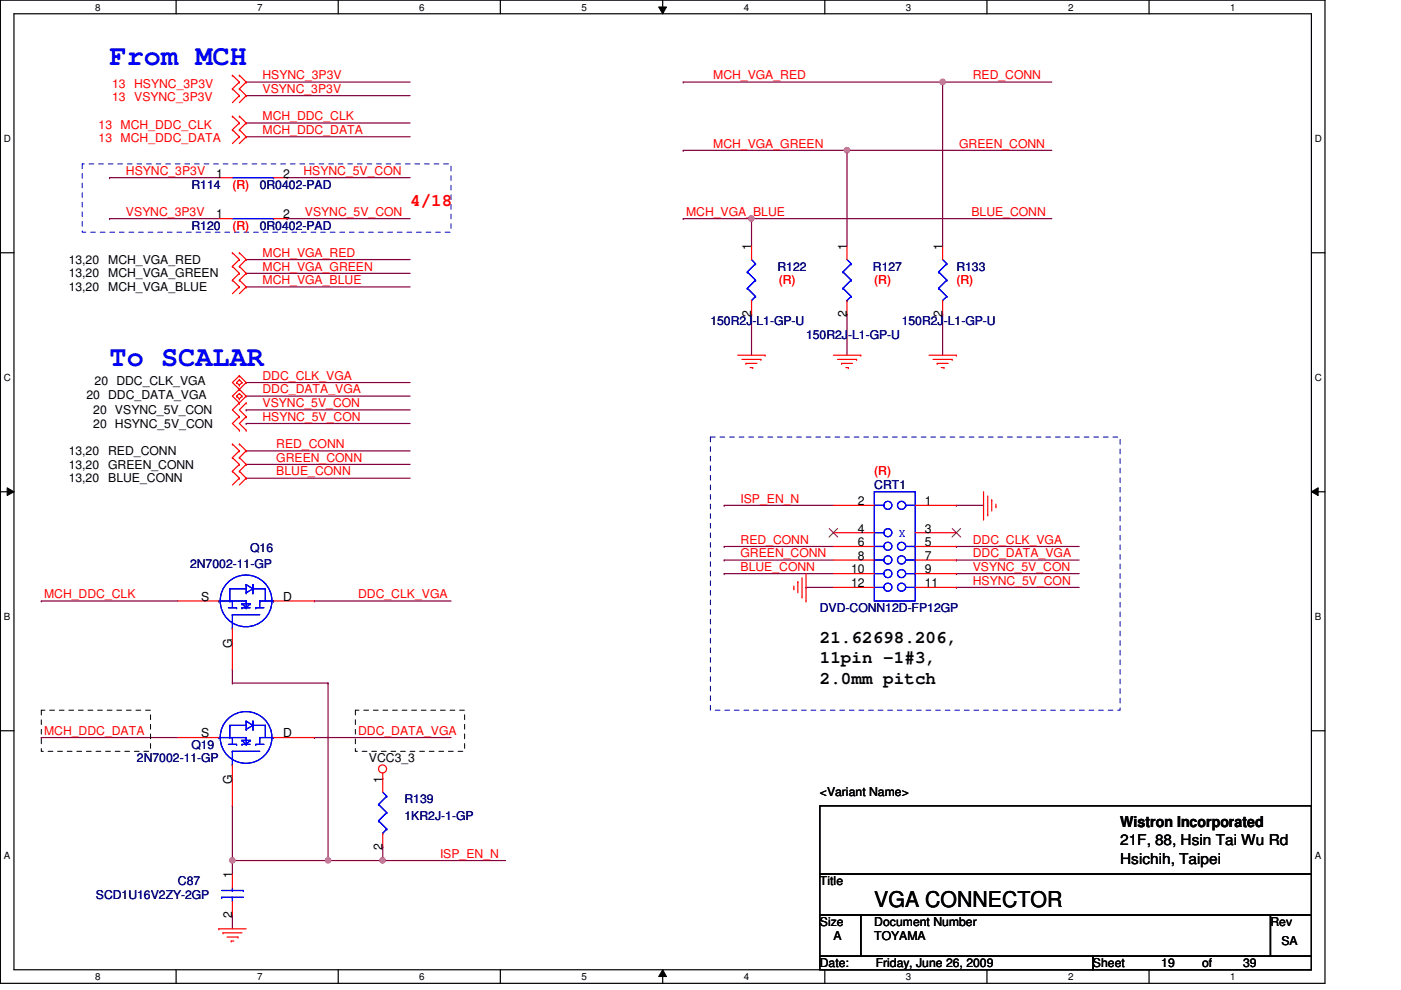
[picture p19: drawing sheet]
<svg xmlns="http://www.w3.org/2000/svg" width="297mm" height="210mm" viewBox="0 0 297 210" stroke-linecap="round" stroke-linejoin="round" font-family="sans-serif">
<defs><g id="words">
<g font-size="6.1" fill="#00f">
<text x="23.2" y="13.8">From MCH</text>
<text x="23.2" y="77.5">To SCALAR</text>
</g>
<text font-size="4.6" x="185.4" y="192.4">VGA CONNECTOR</text>
<text font-size="3.7" fill="#f00" x="86.9" y="43.7">4/18</text>
<g font-size="3.7">
<text x="173.8" y="136.4">21.62698.206,</text>
<text x="173.8" y="140.7">11pin -1#3,</text>
<text x="173.8" y="144.9">2.0mm pitch</text>
</g>
<g font-size="3.2">
<text x="237.5" y="175.3">Wistron Incorporated</text>
<text x="237.5" y="179.2">21F, 88, Hsin Tai Wu Rd</text>
<text x="237.5" y="183.3">Hsichih, Taipei</text>
</g>
<g font-size="2.6" fill="#f00">
<text x="55.7" y="16.8">HSYNC_3P3V</text>
<text x="151.2" y="16.8">MCH_VGA_RED</text>
<text x="206.2" y="16.8">RED_CONN</text>
<text x="23.8" y="21.5">13 VSYNC_3P3V</text>
<text x="23.8" y="18.6">13 HSYNC_3P3V</text>
<text x="55.7" y="19.7">VSYNC_3P3V</text>
<text x="20.9" y="27.3">13 MCH_DDC_CLK</text>
<text x="55.7" y="25.5">MCH_DDC_CLK</text>
<text x="55.7" y="28.4">MCH_DDC_DATA</text>
<text x="20.9" y="30.1">13 MCH_DDC_DATA</text>
<text x="151.2" y="31.3">MCH_VGA_GREEN</text>
<text x="203.4" y="31.3">GREEN_CONN</text>
<text x="26.7" y="37.1">HSYNC_3P3V</text>
<text x="49.3" y="40">(R)</text>
<text x="64.3" y="37.1">HSYNC_5V_CON</text>
<text x="26.7" y="45.8">VSYNC_3P3V</text>
<text x="64.6" y="45.8">VSYNC_5V_CON</text>
<text x="145.5" y="45.8">MCH_VGA_BLUE</text>
<text x="205.9" y="45.8">BLUE_CONN</text>
<text x="49.3" y="48.7">(R)</text>
<text x="55.7" y="54.4">MCH_VGA_RED</text>
<text x="55.7" y="57.4">MCH_VGA_GREEN</text>
<text x="55.7" y="60.2">MCH_VGA_BLUE</text>
<text x="165.1" y="60.3">(R)</text>
<text x="185.4" y="60.3">(R)</text>
<text x="202.8" y="60.3">(R)</text>
<text x="55.7" y="80.5">DDC_CLK_VGA</text>
<text x="55.7" y="83.4">DDC_DATA_VGA</text>
<text x="55.7" y="89.2">HSYNC_5V_CON</text>
<text x="55.7" y="86.3">VSYNC_5V_CON</text>
<text x="58.6" y="95">RED_CONN</text>
<text x="58.6" y="97.9">GREEN_CONN</text>
<text x="58.6" y="100.8">BLUE_CONN</text>
<text x="185.4" y="100.8">(R)</text>
<text x="157" y="106.6">ISP_EN_N</text>
<text x="157" y="115.3">RED_CONN</text>
<text x="157" y="118.2">GREEN_CONN</text>
<text x="206.2" y="115.3">DDC_CLK_VGA</text>
<text x="206.2" y="118.2">DDC_DATA_VGA</text>
<text x="157" y="121">BLUE_CONN</text>
<text x="206.2" y="124">HSYNC_5V_CON</text>
<text x="206.2" y="121">VSYNC_5V_CON</text>
<text x="9.4" y="126.8">MCH_DDC_CLK</text>
<text x="75.9" y="126.8">DDC_CLK_VGA</text>
<text x="9.4" y="155.8">MCH_DDC_DATA</text>
<text x="75.9" y="155.8">DDC_DATA_VGA</text>
<text x="93.3" y="181.9">ISP_EN_N</text>
</g>
<g font-size="2.6" fill="#000080">
<text x="40.6" y="40">R114</text>
<text x="55.1" y="40">0R0402-PAD</text>
<text x="40.6" y="48.7">R120</text>
<text x="55.1" y="48.7">0R0402-PAD</text>
<text x="164.8" y="57.4">R122</text>
<text x="185.1" y="57.4">R127</text>
<text x="202.8" y="57.4">R133</text>
<text x="150.6" y="69">150R2J-L1-GP-U</text>
<text x="170.9" y="71.8">150R2J-L1-GP-U</text>
<text x="191.2" y="69">150R2J-L1-GP-U</text>
<text x="185.4" y="103.7">CRT1</text>
<text x="53" y="117">Q16</text>
<text x="40.3" y="120.5">2N7002-11-GP</text>
<text x="173.8" y="129.8">DVD-CONN12D-FP12GP</text>
<text x="29" y="161.6">2N7002-11-GP</text>
<text x="40.6" y="158.7">Q19</text>
<text x="85.8" y="170.3">R139</text>
<text x="85.8" y="173.8">1KR2J-1-GP</text>
<text x="20.3" y="190.6">SCD1U16V2ZY-2GP</text>
<text x="37.7" y="187.7">C87</text>
</g>
<g font-size="2.6">
<text x="45.8" y="37.6">1</text>
<text x="60" y="37.6">2</text>
<text x="45.8" y="46.3">1</text>
<text x="60" y="46.3">2</text>
<text x="159.3" y="53" transform="rotate(-90 159.3 53)">1</text>
<text x="179.5" y="53" transform="rotate(-90 179.5 53)">1</text>
<text x="199.8" y="53" transform="rotate(-90 199.8 53)">1</text>
<text x="14.6" y="58.8">13,20</text>
<text x="14.6" y="55.9">13,20</text>
<text x="22.9" y="58.8">MCH_VGA_GREEN</text>
<text x="22.9" y="55.9">MCH_VGA_RED</text>
<text x="14.6" y="61.7">13,20</text>
<text x="22.9" y="61.7">MCH_VGA_BLUE</text>
<text x="159.3" y="67.2" transform="rotate(-90 159.3 67.2)">2</text>
<text x="179.5" y="67.2" transform="rotate(-90 179.5 67.2)">2</text>
<text x="199.8" y="67.2" transform="rotate(-90 199.8 67.2)">2</text>
<text x="20.1" y="81.7">20 DDC_CLK_VGA</text>
<text x="18.3" y="84.6">20 DDC_DATA_VGA</text>
<text x="19.8" y="87.8">20 VSYNC_5V_CON</text>
<text x="19.8" y="90.7">20 HSYNC_5V_CON</text>
<text x="14.6" y="99.4">13,20</text>
<text x="14.6" y="96.5">13,20</text>
<text x="22.9" y="99.4">GREEN_CONN</text>
<text x="22.9" y="96.5">RED_CONN</text>
<text x="14.6" y="102.2">13,20</text>
<text x="22.9" y="102.2">BLUE_CONN</text>
<text x="181.9" y="107.1">2</text>
<text x="196.1" y="107.1">1</text>
<text x="181.9" y="112.9">4</text>
<text x="196.1" y="112.9">3</text>
<text x="181.9" y="115.8">6</text>
<text x="181.9" y="118.7">8</text>
<text x="196.1" y="115.8">5</text>
<text x="196.1" y="118.7">7</text>
<text x="180.5" y="121.6">10</text>
<text x="180.5" y="124.5">12</text>
<text x="196.1" y="121.6">9</text>
<text x="196.1" y="124.5">11</text>
<text x="42.6" y="127.4">S</text>
<text x="60" y="127.4">D</text>
<text x="49.2" y="137.3" transform="rotate(-90 49.2 137.3)">G</text>
<text x="42.6" y="156.3">S</text>
<text x="60" y="156.3">D</text>
<text x="78.2" y="161.6">VCC3_3</text>
<text x="49.2" y="166.2" transform="rotate(-90 49.2 166.2)">G</text>
<text x="81.1" y="165.9" transform="rotate(-90 81.1 165.9)">1</text>
<text x="173.8" y="168.9">&lt;Variant Name&gt;</text>
<text x="81.1" y="180.1" transform="rotate(-90 81.1 180.1)">2</text>
<text x="49.2" y="186.2" transform="rotate(-90 49.2 186.2)">1</text>
<text x="173.8" y="187.7">Title</text>
<text x="49.2" y="194.6" transform="rotate(-90 49.2 194.6)">2</text>
<text x="173.8" y="196.3">Size</text>
<text x="185.4" y="196.3">Document Number</text>
<text x="269.4" y="196.3">Rev</text>
<text x="176.7" y="199.3">A</text>
<text x="185.4" y="199.3">TOYAMA</text>
<text x="271.7" y="200.4">SA</text>
<text x="173.8" y="205.1">Date:</text>
<text x="185.7" y="205.1">Friday, June 26, 2009</text>
<text x="231.7" y="205.1">Sheet</text>
<text x="246.2" y="205.1">19</text>
<text x="254.9" y="205.1">of</text>
<text x="263.6" y="205.1">39</text>
</g>
<text font-size="2.6" fill="#00f" x="190.6" y="113.9">X</text>
<g font-size="2.1">
<text x="20.1" y="2.2">8</text>
<text x="54.5" y="2.2">7</text>
<text x="88.9" y="2.2">6</text>
<text x="123.3" y="2.2">5</text>
<text x="157.7" y="2.2">4</text>
<text x="192.1" y="2.2">3</text>
<text x="226.4" y="2.2">2</text>
<text x="260.8" y="2.2">1</text>
<text x=".8" y="30.1">D</text>
<text x="278.8" y="30.1">D</text>
<text x=".8" y="80.8">C</text>
<text x="278.8" y="80.8">C</text>
<text x=".8" y="131.5">B</text>
<text x="278.8" y="131.5">B</text>
<text x=".8" y="182.2">A</text>
<text x="278.8" y="182.2">A</text>
<text x="20.1" y="207.8">8</text>
<text x="54.5" y="207.8">7</text>
<text x="88.9" y="207.8">6</text>
<text x="123.3" y="207.8">5</text>
<text x="157.7" y="207.8">4</text>
<text x="192.1" y="207.8">3</text>
<text x="226.4" y="207.8">2</text>
<text x="260.8" y="207.8">1</text>
</g>
</g></defs>
<path d="M.1 0h280.8v208.5h-280.8zM3 2.9h275v202.7h-275z" fill="none" stroke="#000" stroke-width=".25"/>
<g fill="#fff">
<path d="M20.1 .3h1.2v2.4h-1.2z"/>
<path d="M20.1 205.9h1.2v2.3h-1.2z"/>
</g>
<path d="M37.3 0v2.9M37.3 205.6v2.9" fill="none" stroke="#000" stroke-width=".25"/>
<g fill="#fff">
<path d="M54.5 .3h1.2v2.4h-1.2z"/>
<path d="M54.5 205.9h1.2v2.3h-1.2z"/>
</g>
<path d="M71.7 0v2.9M71.7 205.6v2.9" fill="none" stroke="#000" stroke-width=".25"/>
<g fill="#fff">
<path d="M88.9 .3h1.1v2.4h-1.1z"/>
<path d="M88.9 205.9h1.1v2.3h-1.1z"/>
</g>
<path d="M106.1 0v2.9M106.1 205.6v2.9" fill="none" stroke="#000" stroke-width=".25"/>
<g fill="#fff">
<path d="M123.3 .3h1.1v2.4h-1.1z"/>
<path d="M123.3 205.9h1.1v2.3h-1.1z"/>
</g>
<path d="M140.5 0v2.9M140.5 205.6v2.9" fill="none" stroke="#000" stroke-width=".25"/>
<path d="M139.7 1.5h1.6l-.8 1.4zM140.5 205.6l.8 1.5h-1.6z" fill="#000"/>
<path d="M139.7 1.5h1.6l-.8 1.4zM140.5 205.6l.8 1.5h-1.6z" fill="none" stroke="#000" stroke-width=".21"/>
<g fill="#fff">
<path d="M157.7 .3h1.1v2.4h-1.1z"/>
<path d="M157.7 205.9h1.1v2.3h-1.1z"/>
</g>
<path d="M174.9 0v2.9M174.9 205.6v2.9" fill="none" stroke="#000" stroke-width=".25"/>
<g fill="#fff">
<path d="M192.1 .3h1.1v2.4h-1.1z"/>
<path d="M192.1 205.9h1.1v2.3h-1.1z"/>
</g>
<path d="M209.2 0v2.9M209.2 205.6v2.9" fill="none" stroke="#000" stroke-width=".25"/>
<g fill="#fff">
<path d="M226.4 .3h1.2v2.4h-1.2z"/>
<path d="M226.4 205.9h1.2v2.3h-1.2z"/>
</g>
<path d="M243.6 0v2.9M243.6 205.6v2.9" fill="none" stroke="#000" stroke-width=".25"/>
<g fill="#fff">
<path d="M260.8 .3h1.2v2.4h-1.2z"/>
<path d="M260.8 205.9h1.2v2.3h-1.2z"/>
<path d="M.8 28.2h1.5v2.4h-1.5z"/>
<path d="M278.8 28.2h1.4v2.4h-1.4z"/>
<path d="M.8 78.9h1.5v2.3h-1.5z"/>
<path d="M278.8 78.9h1.4v2.3h-1.4z"/>
</g>
<path d="M.1 53.6h2.9M278 53.6h2.9" fill="none" stroke="#000" stroke-width=".25"/>
<g fill="#fff">
<path d="M.8 129.6h1.4v2.3h-1.4z"/>
<path d="M278.8 129.6h1.3v2.3h-1.3z"/>
</g>
<path d="M.1 104.3h2.9M278 104.3h2.9" fill="none" stroke="#000" stroke-width=".25"/>
<path d="M1.5 103.4l1.5 .9-1.5 .8zM278 104.3l1.5-.9v1.7z" fill="#000"/>
<path d="M1.5 103.4l1.5 .9-1.5 .8zM278 104.3l1.5-.9v1.7z" fill="none" stroke="#000" stroke-width=".21"/>
<g fill="#fff">
<path d="M.8 180.3h1.4v2.3h-1.4z"/>
<path d="M278.8 180.3h1.3v2.3h-1.3z"/>
</g>
<path d="M.1 154.9h2.9M278 154.9h2.9" fill="none" stroke="#000" stroke-width=".25"/>
<g fill="none" stroke="#800040" stroke-width=".25">
<path d="M52.2 26.1h.1M52.2 29h.1M52.2 26.1h34.7M52.2 29h34.7M144.9 31.9h.1M144.9 31.9h34.7M202.8 115.9h.1M202.8 118.7h.1M202.8 115.9h26M202.8 118.7h26M202.8 124.5h.1M202.8 121.6h.1"/>
<path d="M202.8 124.5h26M202.8 121.6h26"/>
</g>
<circle cx="179.6" cy="31.9" r=".56" fill="#f0f"/>
<circle cx="179.6" cy="31.9" r=".56" fill="none" stroke="#f0f" stroke-width=".25"/>
<path d="M179.6 31.9h.1M179.6 31.9h43.4M159.3 46.4h.1M159.3 46.4h63.7M159.3 66.6h.1M159.3 66.6v8.7" fill="none" stroke="#800040" stroke-width=".25"/>
<circle cx="159.3" cy="46.3" r=".56" fill="#f0f"/>
<circle cx="159.3" cy="46.3" r=".56" fill="none" stroke="#f0f" stroke-width=".25"/>
<path d="M144.9 17.4h.1M144.9 17.4h78.1M199.9 17.4h.1M179.6 31.9h.1M179.6 31.9v20.3M144.9 46.4h.1M144.9 46.4h14.4M159.3 46.4h.1M159.3 46.4v5.8M179.6 66.6h.1M179.6 66.6v8.7" fill="none" stroke="#800040" stroke-width=".25"/>
<circle cx="199.8" cy="17.4" r=".56" fill="#f0f"/>
<circle cx="199.8" cy="17.4" r=".56" fill="none" stroke="#f0f" stroke-width=".25"/>
<g fill="none" stroke="#800040" stroke-width=".25">
<path d="M52.2 17.4h.1M52.2 17.4h34.7M199.9 17.4h.1M199.9 17.4v34.8M23.2 37.7h.1M23.2 37.7h23.2M52.2 20.3h.1M52.2 20.3h34.7M60.9 37.7h.1M60.9 37.7h26M23.2 46.4h.1M23.2 46.4h23.2"/>
<path d="M60.9 46.4h.1M60.9 46.4h26M199.9 66.6h.1M199.9 66.6v8.7M153.5 115.9h.1M153.5 118.7h.1M153.5 115.9h23.2M153.5 118.7h23.2M8.8 127.4h.1M8.8 127.4h28.9M153.5 121.6h.1M153.5 121.6h23.2"/>
<path d="M170.9 124.5h.1M170.9 124.5h5.8M8.8 156.4h.1M8.8 156.4h28.9M49.3 141.9h.1M49.3 144.8h.1M49.3 141.9v2.9M49.3 144.8h20.2M49.3 182.5h.1M49.3 194h.1M49.3 182.5v2.8M49.3 194v2.9"/>
<path d="M69.5 182.5h.1M69.5 182.5h11.6"/>
</g>
<circle cx="81.1" cy="182.4" r=".56" fill="#f0f"/>
<circle cx="81.1" cy="182.4" r=".56" fill="none" stroke="#f0f" stroke-width=".25"/>
<path d="M66.7 127.4h.1M66.7 127.4h28.9M69.5 144.8h.1M69.5 144.8v37.7M81.1 179.5h.1M81.1 179.5v3M81.1 182.5h.1M81.1 182.5h26.1" fill="none" stroke="#800040" stroke-width=".25"/>
<circle cx="69.5" cy="182.4" r=".56" fill="#f0f"/>
<circle cx="69.5" cy="182.4" r=".56" fill="none" stroke="#f0f" stroke-width=".25"/>
<path d="M66.7 156.4h.1M66.7 156.4h28.9M49.3 170.9h.1M49.3 170.9v11.6M49.3 182.5h.1M49.3 182.5h20.2" fill="none" stroke="#800040" stroke-width=".25"/>
<circle cx="49.3" cy="182.4" r=".56" fill="#f0f"/>
<circle cx="49.3" cy="182.4" r=".56" fill="none" stroke="#f0f" stroke-width=".25"/>
<g fill="none" stroke="#800040" stroke-width=".25">
<path d="M52.2 55h.1M52.2 58h.1M52.2 55h34.7M52.2 58h34.7M52.2 60.8h.1M52.2 60.8h34.7M52.2 81.1h.1M52.2 84h.1M52.2 89.8h.1M52.2 86.9h.1M52.2 98.5h.1M52.2 95.6h.1"/>
<path d="M52.2 81.1h34.7M52.2 84h34.7M52.2 89.8h34.7M52.2 86.9h34.7M52.2 98.5h34.7M52.2 95.6h34.7M52.2 101.4h.1M52.2 101.4h34.7M153.5 107.1h.1M153.5 107.1h23.2M202.8 107.1h.1M202.8 107.1h5.7"/>
</g>
<g fill="none" stroke="#f00" stroke-width=".25">
<path d="M49.3 18.8h.1M49.3 16h.1M49.3 18.8l1.5 1.5M49.3 16l1.5 1.4M50.8 18.8h.1M50.8 17.4h.1M50.8 16h.1M50.8 18.8l1.4 1.5M50.8 17.4l-1.5 1.4M50.8 16l1.4 1.4M52.2 17.4h.1M52.2 17.4l-1.4 1.4"/>
<path d="M46.4 37.7h2.9M49.3 27.5h.1M49.3 24.6h.1M49.3 27.5l1.5 1.5M49.3 24.6l1.5 1.5M50.8 20.3h.1M50.8 29h.1M50.8 27.5h.1M50.8 26.1h.1M50.8 24.6h.1M50.8 20.3l-1.5 1.5M50.8 29l-1.5 1.4"/>
<path d="M50.8 27.5l1.4 1.5M50.8 26.1l-1.5 1.4M50.8 24.6l1.4 1.5M52.2 20.3h.1M52.2 29h.1M52.2 26.1h.1M52.2 20.3l-1.4 1.5M52.2 29l-1.4 1.4M52.2 26.1l-1.4 1.4M58 37.7h2.9M46.4 46.4h2.9M49.3 56.5h.1"/>
<path d="M49.3 53.6h.1M49.3 59.4h.1M49.3 56.5l1.5 1.5M49.3 53.6l1.5 1.4M49.3 59.4l1.5 1.4M50.8 58h.1M50.8 56.5h.1M50.8 55h.1M50.8 53.6h.1M50.8 59.4h.1M50.8 58l-1.5 1.4M50.8 56.5l1.4 1.5"/>
<path d="M50.8 55l-1.5 1.5M50.8 53.6l1.4 1.4M50.8 59.4l1.4 1.4M52.2 58h.1M52.2 55h.1M52.2 58l-1.4 1.4M52.2 55l-1.4 1.5M58 46.4h2.9M159.3 52.2v2.8M179.6 52.2v2.8M199.9 52.2v2.8M50.8 79.7h.1"/>
<path d="M50.8 60.8h.1M50.8 79.7l1.4 1.4-1.4 1.4M50.8 79.7l-1.5 1.4 1.5 1.4M50.8 60.8l-1.5 1.5M52.2 60.8h.1M52.2 60.8l-1.4 1.5M156.4 75.3h5.8M157.3 76.2h4M158.2 77h.1M158.2 77h2.3M159 77.9h.6M159.3 63.7v2.9"/>
<path d="M159.6 77.9h.1M161.3 76.2h.1M162.2 75.3h.1M176.7 75.3h5.8M177.6 76.2h4M178.4 77h.1M178.4 77h2.4M179.3 77.9h.6M179.6 63.7v2.9M179.9 77.9h.1M181.6 76.2h.1M182.5 75.3h.1"/>
<path d="M197 75.3h5.8M197.8 76.2h4.1M198.7 77h.1M198.7 77h2.3M199.6 77.9h.5M199.9 63.7v2.9M200.1 77.9h.1M201.9 76.2h.1M202.8 75.3h.1M49.3 97h.1M49.3 94.1h.1M49.3 99.9h.1"/>
<path d="M49.3 97l1.5 1.5M49.3 94.1l1.5 1.5M49.3 99.9l1.5 1.5M50.2 81.1h.1M50.2 84h.1M50.2 81.1l.6 .6M50.2 84l.6 .6M50.8 82.5h.1M50.8 80.5h.1M50.8 81.7h.1M50.8 85.4h.1M50.8 83.4h.1"/>
<path d="M50.8 84.6h.1M50.8 91.2h.1M50.8 88.3h.1M50.8 98.5h.1M50.8 97h.1M50.8 95.6h.1M50.8 94.1h.1M50.8 99.9h.1M50.8 80.5l-.6 .6M50.8 80.5l.5 .6M50.8 82.5l1.4 1.5-2.9 2.9 1.5 1.4M50.8 82.5l-1.5 1.5 1.5 1.4"/>
<path d="M50.8 83.4l-.6 .6M50.8 83.4l.5 .6M50.8 88.3l-1.5 1.5 1.5 1.4M50.8 98.5l-1.5 1.4M50.8 97l1.4 1.5M50.8 95.6l-1.5 1.4M50.8 94.1l1.4 1.5M50.8 99.9l1.4 1.5M51.3 81.1h.1M51.3 84h.1M51.3 81.1l-.5 .6M51.3 84l-.5 .6"/>
<path d="M52.2 88.3h.1M52.2 91.2h.1M52.2 85.4h.1M52.2 98.5h.1M52.2 95.6h.1M52.2 88.3l-1.4 1.5 1.4 1.4M52.2 85.4l-1.4 1.5 1.4 1.4M52.2 98.5l-1.4 1.4M52.2 95.6l-1.4 1.4M50.8 101.4h.1M50.8 101.4l-1.5 1.4M52.2 101.4h.1"/>
<path d="M52.2 101.4l-1.4 1.4M176.7 107.1h8.7M176.7 112.9h8.7M176.7 115.9h8.7M176.7 118.7h8.7M194.1 107.1h8.7M194.1 112.9h8.7M194.1 115.9h8.7M194.1 118.7h8.7M208.5 110.1h.1M208.5 104.3v5.8M209.4 109.2h.1"/>
<path d="M209.4 105.2v4M210.3 106h.1M210.3 106v2.3M211.2 107.4h.1M211.2 106.9v.5M37.7 127.4h8.7M49.3 133.2v8.7M58 127.4h8.7M168.3 124.8h.1M168.3 124.2v.6M169.2 123.4h.1M169.2 123.4v2.3"/>
<path d="M170 126.6h.1M170 122.5v4.1M170.9 127.4h.1M170.9 121.6v5.8M176.7 121.6h8.7M176.7 124.5h8.7M194.1 121.6h8.7M194.1 124.5h8.7M37.7 156.4h8.7M58 156.4h8.7M49.3 162.2v8.7M81.1 165.1h.1"/>
<path d="M81.1 163.9v4.1M81.1 176.7v2.8M46.4 196.9h.1M46.4 196.9h5.8M47.3 197.8h.1M47.3 197.8h4M48.1 198.7h2.4M49 199.5h.1M49 199.5h.6M49.3 185.3v3M49.3 191.1v2.9M50.5 198.7h.1"/>
<circle cx="81.1" cy="163" r=".85"/>
</g>
<path d="M173.8 170.9h104.2v14.4h-104.2zM173.8 185.3h104.2v8.7h-104.2zM173.8 194h8.7v8.7h-8.7zM182.5 194h86.9v8.7h-86.9zM269.4 194h8.6v8.7h-8.6zM173.8 202.7h57.9v2.9h-57.9zM231.7 202.7h46.3v2.9h-46.3z" fill="none" stroke="#000" stroke-width=".25"/>
<path d="M8.8 150.6h23.1v8.7h-23.1zM75.3 150.6h23.2v8.7h-23.2z" fill="none" stroke="#000" stroke-width=".21" stroke-dasharray="1 1 1 1 1 1 1 1"/>
<path d="M150.6 92.7h86.9v57.9h-86.9z" fill="none" stroke="#0000a0" stroke-width=".21" stroke-dasharray="1 1 1 1 1 1 1 1"/>
<path d="M17.4 34.8h78.2v14.4h-78.2z" fill="none" stroke="#00f" stroke-width=".21" stroke-dasharray="1 1 1 1 1 1 1 1"/>
<g fill="none" stroke="#00f" stroke-width=".25">
<path d="M49.3 37.7h8.7M58 37.7h.1M49.3 46.4h8.7M58 46.4h.1M158.4 57.7h.1M158.4 57.7l1.8 1.7M159.3 55l.9 .9M160.2 55.9h.1M160.2 59.4h.1M160.2 55.9l-1.8 1.8M160.2 59.4l-1.8 1.7M178.7 57.7h.1"/>
<path d="M178.7 57.7l1.8 1.7M179.6 55l.9 .9M180.5 55.9h.1M180.5 59.4h.1M180.5 55.9l-1.8 1.8M180.5 59.4l-1.8 1.7M199 57.7h.1M199 57.7l1.7 1.7M199.9 55l.8 .9M200.7 55.9h.1M200.7 59.4h.1M200.7 55.9l-1.7 1.8"/>
<path d="M200.7 59.4l-1.7 1.7M158.4 61.1h.1M158.4 61.1l1.8 1.8M159.3 63.7h.1M160.2 62.9h.1M160.2 62.9l-.9 .8M178.7 61.1h.1M178.7 61.1l1.8 1.8M179.6 63.7h.1M180.5 62.9h.1M180.5 62.9l-.9 .8M199 61.1h.1"/>
<path d="M199 61.1l1.7 1.8M199.9 63.7h.1M200.7 62.9h.1M200.7 62.9l-.8 .8M185.4 104.3h8.7v23.1h-8.7zM185.4 107.1h2M185.4 112.9h2M185.4 115.9h2M185.4 118.7h2M187.4 107.1h.1M187.4 112.9h.1M187.4 115.9h.1"/>
<path d="M187.4 118.7h.1M192.1 107.1h.1M192.1 107.1h2M192.1 115.9h2M192.1 118.7h2M194.1 115.9h.1M194.1 118.7h.1M46.4 127.4h.1M46.4 127.4h5.8M48.4 128.9h1.8M48.7 124.8h.1M48.7 127.4h.1"/>
<path d="M48.7 124.8h3.5M48.7 124.8v2.6M49.3 130.3h.1M49.3 133.2h.1M49.3 127.4h.1M49.3 130.3h5.8M49.3 127.4v1.5M49.3 130.3v2.9M50.2 128.9h.1M51.3 128.9h.1M51.3 128h.1M51.3 128.9h1.7"/>
<path d="M51.3 128h1.7M51.3 128l.9 .9M52.2 127.4h.1M52.2 128.9h.1M52.2 124h.1M52.2 125.7h.1M52.2 124v1.7M52.2 127.4v1.5M52.2 124l1.4 .8M53 128h.1M53 128l-.8 .9M53.6 124.8h.1"/>
<path d="M53.6 124h.1M53.6 125.7h.1M53.6 124.8h2.7M53.6 124v1.7M53.6 124.8l-1.4 .9M54.2 128.9h.1M54.2 128.9h1.8M55.1 127.4h.1M55.1 127.4v1.5M55.1 127.4h2.9M56.3 124.8h.1M56.3 124.8v2.6"/>
<path d="M58 127.4h.1M185.4 121.6h2M185.4 124.5h2M187.4 121.6h.1M187.4 124.5h.1M192.1 121.6h2M192.1 124.5h2M194.1 121.6h.1M194.1 124.5h.1M46.4 156.4h.1M46.4 156.4h5.8M48.4 157.8h1.8"/>
<path d="M48.7 153.8h.1M48.7 156.4h.1M48.7 153.8v2.6M48.7 153.8h3.5M49.3 159.3h.1M49.3 156.4h.1M49.3 156.4v1.4M49.3 159.3v2.9M49.3 159.3h5.8M50.2 157.8h.1M51.3 157.8h.1M51.3 157h.1"/>
<path d="M51.3 157.8h1.7M51.3 157h1.7M51.3 157l.9 .8M52.2 156.4h.1M52.2 157.8h.1M52.2 152.9h.1M52.2 154.6h.1M52.2 152.9v1.7M52.2 156.4v1.4M52.2 152.9l1.4 .9M53 157h.1M53 157l-.8 .8"/>
<path d="M53.6 153.8h.1M53.6 152.9h.1M53.6 154.6h.1M53.6 152.9v1.7M53.6 153.8h2.7M53.6 153.8l-1.4 .8M54.2 157.8h.1M54.2 157.8h1.8M55.1 156.4h.1M55.1 156.4v1.4M55.1 156.4h2.9M56.3 153.8h.1"/>
<path d="M56.3 153.8v2.6M58 156.4h.1M49.3 162.2h.1M80.3 170.6h.1M80.3 174h.1M80.3 170.6l1.7 1.7M80.3 174l1.7 1.8M81.1 176.7h.1M81.1 168l.9 .8M82 168.8h.1M82 172.3h.1M82 175.8h.1"/>
<path d="M82 168.8l-1.7 1.8M82 172.3l-1.7 1.7M82 175.8l-.9 .9M47 190.2h.1M47 188.8h4.6M47 190.2h4.6M49.3 188.8h.1M49.3 190.2h.1M49.3 188.3v.5M49.3 190.2v.9M51.6 188.8h.1"/>
<circle cx="188.2" cy="118.7" r=".86"/>
<circle cx="188.2" cy="107.1" r=".85"/>
<circle cx="188.2" cy="115.8" r=".85"/>
<circle cx="188.2" cy="112.9" r=".85"/>
<circle cx="191.2" cy="118.7" r=".87"/>
<circle cx="191.2" cy="115.8" r=".86"/>
<circle cx="191.2" cy="107.2" r=".86"/>
<circle cx="52.2" cy="127.4" r="5.5"/>
<circle cx="188.2" cy="121.6" r=".85"/>
<circle cx="188.2" cy="124.5" r=".85"/>
<circle cx="191.2" cy="121.6" r=".86"/>
<circle cx="191.2" cy="124.5" r=".86"/>
<circle cx="52.2" cy="156.4" r="5.5"/>
</g>
<path d="M175.8 112.1l1.8 1.8M177.6 112.1l-1.8 1.8M201.9 112.1l1.8 1.8M203.7 112.1l-1.9 1.8" fill="none" stroke="#804000" stroke-width=".21"/>
<circle cx="179.6" cy="31.9" r=".56" fill="#f0f"/>
<circle cx="179.6" cy="31.9" r=".56" fill="none" stroke="#f0f" stroke-width=".25"/>
<circle cx="159.3" cy="46.3" r=".56" fill="#f0f"/>
<circle cx="159.3" cy="46.3" r=".56" fill="none" stroke="#f0f" stroke-width=".25"/>
<circle cx="199.8" cy="17.4" r=".56" fill="#f0f"/>
<circle cx="199.8" cy="17.4" r=".56" fill="none" stroke="#f0f" stroke-width=".25"/>
<circle cx="81.1" cy="182.4" r=".56" fill="#f0f"/>
<circle cx="81.1" cy="182.4" r=".56" fill="none" stroke="#f0f" stroke-width=".25"/>
<circle cx="69.5" cy="182.4" r=".56" fill="#f0f"/>
<circle cx="69.5" cy="182.4" r=".56" fill="none" stroke="#f0f" stroke-width=".25"/>
<circle cx="49.3" cy="182.4" r=".56" fill="#f0f"/>
<circle cx="49.3" cy="182.4" r=".56" fill="none" stroke="#f0f" stroke-width=".25"/>
<use href="#words"/>
</svg>
